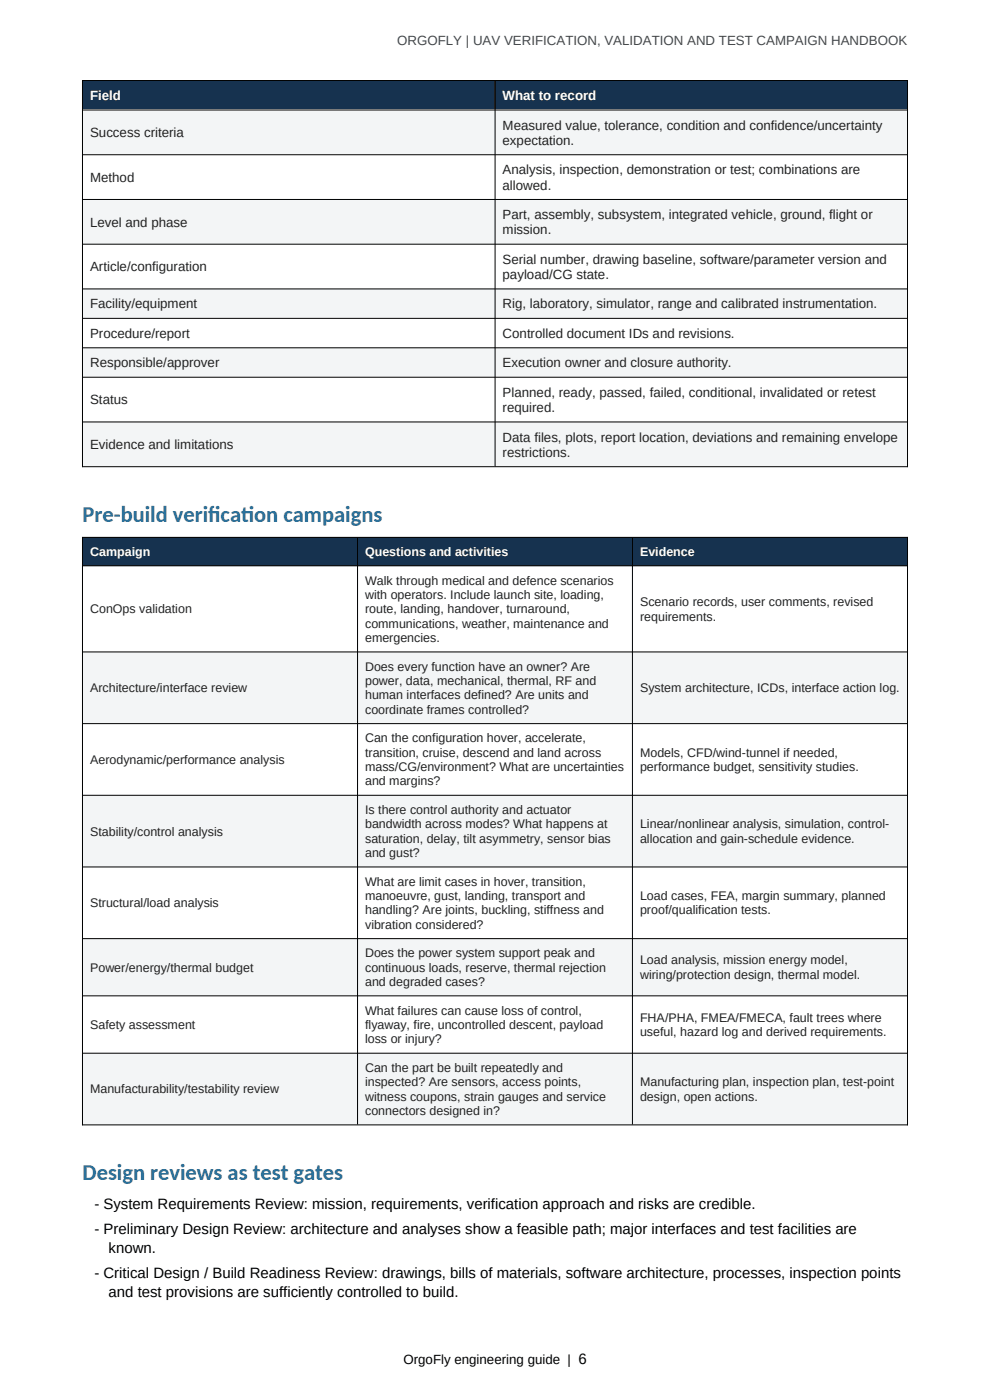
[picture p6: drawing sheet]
<svg xmlns="http://www.w3.org/2000/svg" width="210mm" height="297mm" viewBox="0 0 210 297" stroke-linecap="round" stroke-linejoin="round" font-family="sans-serif">
<defs><g id="words">
<g font-size="4.8" fill="#1f6e9c">
<text x="17.5" y="110.7">Pre-build verif</text>
<text x="44.2" y="110.7">icat</text>
<text x="51.1" y="110.7">ion campaigns</text>
<text x="17.5" y="250.3">Design reviews as test gates</text>
</g>
<g font-size="3.2">
<text x="20" y="256.5">- System Requirements Review: mission, requirements, verification approach and risks are credible.</text>
<text x="20" y="261.8">- Preliminary Design Review: architecture and analyses show a feasible path; major interfaces and test facilities are</text>
<text x="23" y="265.8">known.</text>
<text x="20" y="271.1">- Critical Design / Build Readiness Review: drawings, bills of materials, software architecture, processes, inspection points</text>
<text x="23" y="275">and test provisions are sufficiently controlled to build.</text>
</g>
<text font-size="2.8" fill="#3d4852" x="84.3" y="9.6">ORGOFLY | UAV VERIFICATION, VALIDATION AND TEST CAMPAIGN HANDBOOK</text>
<g font-size="2.8" fill="#fff">
<text x="19.1" y="21.2">Field</text>
<text x="106.6" y="21.2">What to record</text>
</g>
<g font-size="2.8" fill="#222">
<text x="19.1" y="29.1">Success criteria</text>
<text x="106.6" y="27.5">Measured value, tolerance, condition and confidence/uncertainty</text>
<text x="106.6" y="30.7">expectation.</text>
<text x="19.1" y="38.6">Method</text>
<text x="106.6" y="37">Analysis, inspection, demonstration or test; combinations are</text>
<text x="106.6" y="40.2">allowed.</text>
<text x="106.6" y="46.5">Part, assembly, subsystem, integrated vehicle, ground, flight or</text>
<text x="19.1" y="48.1">Level and phase</text>
<text x="106.6" y="49.7">mission.</text>
<text x="19.1" y="57.6">Article/configuration</text>
<text x="106.6" y="56">Serial number, drawing baseline, software/parameter version and</text>
<text x="106.6" y="59.2">payload/CG state.</text>
<text x="19.1" y="65.4">Facility/equipment</text>
<text x="106.6" y="65.4">Rig, laboratory, simulator, range and calibrated instrumentation.</text>
<text x="19.1" y="71.7">Procedure/report</text>
<text x="106.6" y="71.7">Controlled document IDs and revisions.</text>
<text x="19.1" y="77.9">Responsible/approver</text>
<text x="106.6" y="77.9">Execution owner and closure authority.</text>
<text x="19.1" y="85.8">Status</text>
<text x="106.6" y="84.2">Planned, ready, passed, failed, conditional, invalidated or retest</text>
<text x="106.6" y="87.4">required.</text>
<text x="19.1" y="95.3">Evidence and limitations</text>
<text x="106.6" y="93.7">Data files, plots, report location, deviations and remaining envelope</text>
<text x="106.6" y="96.9">restrictions.</text>
</g>
<text font-size="2.8" x="85.6" y="289.3">OrgoFly engineering guide | 6</text>
<g font-size="2.6" fill="#fff">
<text x="19.1" y="118">Campaign</text>
<text x="77.5" y="118">Questions and activities</text>
<text x="135.8" y="118">Evidence</text>
</g>
<g font-size="2.6" fill="#222">
<text x="77.5" y="124">Walk through medical and defence scenarios</text>
<text x="19.1" y="130.1">ConOps validation</text>
<text x="77.5" y="127.1">with operators. Include launch site, loading,</text>
<text x="77.5" y="130.1">route, landing, handover, turnaround,</text>
<text x="135.8" y="128.6">Scenario records, user comments, revised</text>
<text x="135.8" y="131.6">requirements.</text>
<text x="77.5" y="133.2">communications, weather, maintenance and</text>
<text x="77.5" y="136.2">emergencies.</text>
<text x="77.5" y="142.3">Does every function have an owner? Are</text>
<text x="19.1" y="146.8">Architecture/interface review</text>
<text x="77.5" y="145.3">power, data, mechanical, thermal, RF and</text>
<text x="77.5" y="148.4">human interfaces defined? Are units and</text>
<text x="135.8" y="146.8">System architecture, ICDs, interface action log.</text>
<text x="77.5" y="151.4">coordinate frames controlled?</text>
<text x="77.5" y="157.5">Can the configuration hover, accelerate,</text>
<text x="77.5" y="160.5">transition, cruise, descend and land across</text>
<text x="135.8" y="160.5">Models, CFD/wind-tunnel if needed,</text>
<text x="19.1" y="162">Aerodynamic/performance analysis</text>
<text x="77.5" y="163.6">mass/CG/environment? What are uncertainties</text>
<text x="77.5" y="166.6">and margins?</text>
<text x="135.8" y="163.6">performance budget, sensitivity studies.</text>
<text x="77.5" y="172.7">Is there control authority and actuator</text>
<text x="19.1" y="177.3">Stability/control analysis</text>
<text x="77.5" y="175.7">bandwidth across modes? What happens at</text>
<text x="77.5" y="178.8">saturation, delay, tilt asymmetry, sensor bias</text>
<text x="135.8" y="175.7">Linear/nonlinear analysis, simulation, control-</text>
<text x="135.8" y="178.8">allocation and gain-schedule evidence.</text>
<text x="77.5" y="181.8">and gust?</text>
<text x="77.5" y="187.9">What are limit cases in hover, transition,</text>
<text x="77.5" y="190.9">manoeuvre, gust, landing, transport and</text>
<text x="135.8" y="190.9">Load cases, FEA, margin summary, planned</text>
<text x="19.1" y="192.5">Structural/load analysis</text>
<text x="77.5" y="194">handling? Are joints, buckling, stiffness and</text>
<text x="77.5" y="197">vibration considered?</text>
<text x="135.8" y="194">proof/qualification tests.</text>
<text x="77.5" y="203.1">Does the power system support peak and</text>
<text x="19.1" y="206.1">Power/energy/thermal budget</text>
<text x="77.5" y="206.1">continuous loads, reserve, thermal rejection</text>
<text x="77.5" y="209.2">and degraded cases?</text>
<text x="135.8" y="204.6">Load analysis, mission energy model,</text>
<text x="135.8" y="207.7">wiring/protection design, thermal model.</text>
<text x="77.5" y="215.2">What failures can cause loss of control,</text>
<text x="19.1" y="218.3">Safety assessment</text>
<text x="77.5" y="218.3">flyaway, fire, uncontrolled descent, payload</text>
<text x="77.5" y="221.4">loss or injury?</text>
<text x="135.8" y="216.8">FHA/PHA, FMEA/FMECA, fault trees where</text>
<text x="135.8" y="219.8">useful, hazard log and derived requirements.</text>
<text x="77.5" y="227.4">Can the part be built repeatedly and</text>
<text x="19.1" y="232">Manufacturability/testability review</text>
<text x="77.5" y="230.5">inspected? Are sensors, access points,</text>
<text x="77.5" y="233.5">witness coupons, strain gauges and service</text>
<text x="135.8" y="230.5">Manufacturing plan, inspection plan, test-point</text>
<text x="135.8" y="233.5">design, open actions.</text>
<text x="77.5" y="236.6">connectors designed in?</text>
</g>
</g></defs>
<g fill="#16324f">
<path d="M17.5 17h87.5v6.2h-87.5z" fill-rule="evenodd"/>
<path d="M105 17h87.5v6.2h-87.5z" fill-rule="evenodd"/>
</g>
<g fill="#f3f5f6">
<path d="M17.5 23.2h87.5v9.5h-87.5z" fill-rule="evenodd"/>
<path d="M105 23.2h87.5v9.5h-87.5z" fill-rule="evenodd"/>
<path d="M17.5 42.2h87.5v9.5h-87.5z" fill-rule="evenodd"/>
<path d="M105 42.2h87.5v9.5h-87.5z" fill-rule="evenodd"/>
<path d="M17.5 61.2h87.5v6.2h-87.5z" fill-rule="evenodd"/>
<path d="M105 61.2h87.5v6.2h-87.5z" fill-rule="evenodd"/>
<path d="M17.5 73.7h87.5v6.2h-87.5z" fill-rule="evenodd"/>
<path d="M105 73.7h87.5v6.2h-87.5z" fill-rule="evenodd"/>
<path d="M17.5 89.4h87.5v9.5h-87.5z" fill-rule="evenodd"/>
<path d="M105 89.4h87.5v9.5h-87.5z" fill-rule="evenodd"/>
</g>
<g fill="#16324f">
<path d="M17.5 113.9h58.3v6h-58.3z" fill-rule="evenodd"/>
<path d="M75.8 113.9h58.3v6h-58.3z" fill-rule="evenodd"/>
<path d="M134.2 113.9h58.3v6h-58.3z" fill-rule="evenodd"/>
</g>
<g fill="#f3f5f6">
<path d="M17.5 138.2h58.3v15.2h-58.3z" fill-rule="evenodd"/>
<path d="M75.8 138.2h58.3v15.2h-58.3z" fill-rule="evenodd"/>
<path d="M134.2 138.2h58.3v15.2h-58.3z" fill-rule="evenodd"/>
<path d="M17.5 168.6h58.3v15.2h-58.3z" fill-rule="evenodd"/>
<path d="M75.8 168.6h58.3v15.2h-58.3z" fill-rule="evenodd"/>
<path d="M134.2 168.6h58.3v15.2h-58.3z" fill-rule="evenodd"/>
<path d="M17.5 199h58.3v12.2h-58.3z" fill-rule="evenodd"/>
<path d="M75.8 199h58.3v12.2h-58.3z" fill-rule="evenodd"/>
<path d="M134.2 199h58.3v12.2h-58.3z" fill-rule="evenodd"/>
<path d="M17.5 223.3h58.3v15.2h-58.3z" fill-rule="evenodd"/>
<path d="M75.8 223.3h58.3v15.2h-58.3z" fill-rule="evenodd"/>
<path d="M134.2 223.3h58.3v15.2h-58.3z" fill-rule="evenodd"/>
</g>
<g fill="#16324f">
<path d="M17.5 17h87.5v6.2h-87.5z" fill-rule="evenodd"/>
<path d="M105 17h87.5v6.2h-87.5z" fill-rule="evenodd"/>
</g>
<g fill="#f3f5f6">
<path d="M17.5 23.2h87.5v9.5h-87.5z" fill-rule="evenodd"/>
<path d="M105 23.2h87.5v9.5h-87.5z" fill-rule="evenodd"/>
<path d="M17.5 42.2h87.5v9.5h-87.5z" fill-rule="evenodd"/>
<path d="M105 42.2h87.5v9.5h-87.5z" fill-rule="evenodd"/>
<path d="M17.5 61.2h87.5v6.2h-87.5z" fill-rule="evenodd"/>
<path d="M105 61.2h87.5v6.2h-87.5z" fill-rule="evenodd"/>
<path d="M17.5 73.7h87.5v6.2h-87.5z" fill-rule="evenodd"/>
<path d="M105 73.7h87.5v6.2h-87.5z" fill-rule="evenodd"/>
<path d="M17.5 89.4h87.5v9.5h-87.5z" fill-rule="evenodd"/>
<path d="M105 89.4h87.5v9.5h-87.5z" fill-rule="evenodd"/>
</g>
<g fill="#16324f">
<path d="M17.5 113.9h58.3v6h-58.3z" fill-rule="evenodd"/>
<path d="M75.8 113.9h58.3v6h-58.3z" fill-rule="evenodd"/>
<path d="M134.2 113.9h58.3v6h-58.3z" fill-rule="evenodd"/>
</g>
<g fill="#f3f5f6">
<path d="M17.5 138.2h58.3v15.2h-58.3z" fill-rule="evenodd"/>
<path d="M75.8 138.2h58.3v15.2h-58.3z" fill-rule="evenodd"/>
<path d="M134.2 138.2h58.3v15.2h-58.3z" fill-rule="evenodd"/>
<path d="M17.5 168.6h58.3v15.2h-58.3z" fill-rule="evenodd"/>
<path d="M75.8 168.6h58.3v15.2h-58.3z" fill-rule="evenodd"/>
<path d="M134.2 168.6h58.3v15.2h-58.3z" fill-rule="evenodd"/>
<path d="M17.5 199h58.3v12.2h-58.3z" fill-rule="evenodd"/>
<path d="M75.8 199h58.3v12.2h-58.3z" fill-rule="evenodd"/>
<path d="M134.2 199h58.3v12.2h-58.3z" fill-rule="evenodd"/>
<path d="M17.5 223.3h58.3v15.2h-58.3z" fill-rule="evenodd"/>
<path d="M75.8 223.3h58.3v15.2h-58.3z" fill-rule="evenodd"/>
<path d="M134.2 223.3h58.3v15.2h-58.3z" fill-rule="evenodd"/>
</g>
<g fill="none" stroke="#000" stroke-width=".21">
<path d="M17.4 17.1h175.2M17.5 17v82.1M105 17.2v81.7M192.5 17v82.1M17.6 23.3h174.8M17.6 32.8h174.8M17.6 42.3h174.8M17.6 51.8h174.8M17.6 61.3h174.8M17.6 67.5h174.8M17.6 73.8h174.8M17.4 99h175.2"/>
<path d="M17.6 80h174.8M17.6 89.5h174.8M17.4 114h175.2M17.5 113.9v124.8M75.8 114.1v124.4M134.2 114.1v124.4M192.5 113.9v124.8M17.6 120h174.8M17.6 138.3h174.8M17.6 153.5h174.8M17.6 168.7h174.8M17.6 183.9h174.8"/>
<path d="M17.6 199.1h174.8M17.6 211.3h174.8M17.4 238.6h175.2M17.6 223.4h174.8"/>
</g>
<use href="#words"/>
</svg>
